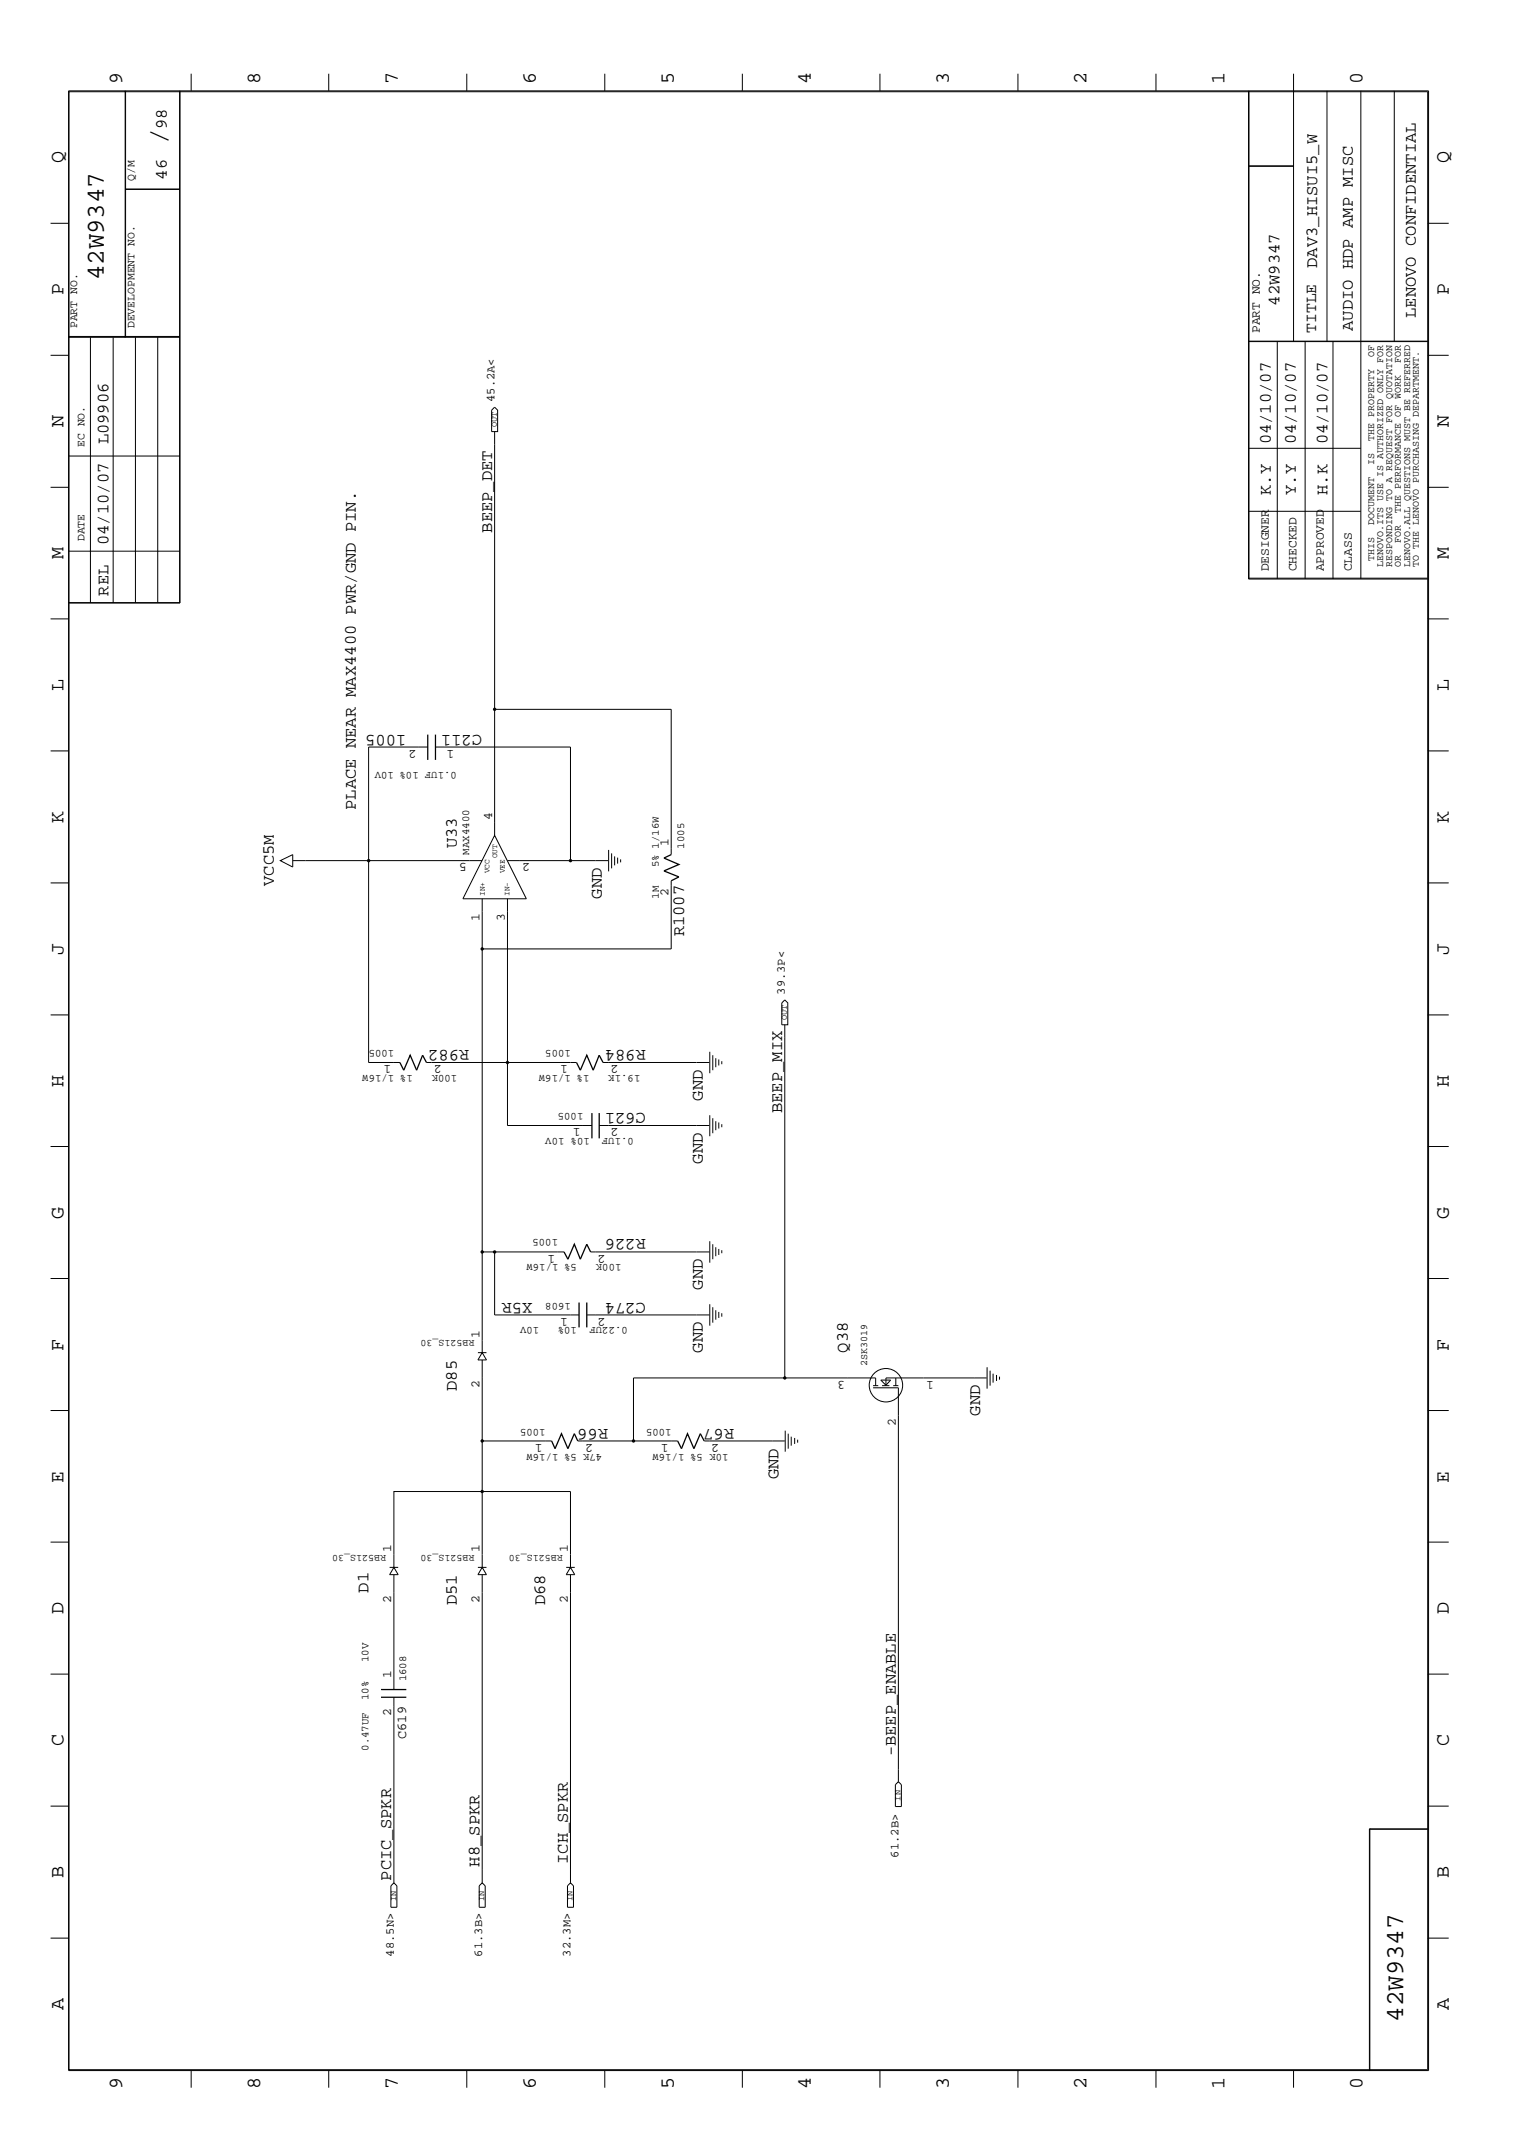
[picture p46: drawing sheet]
<svg xmlns="http://www.w3.org/2000/svg" width="300mm" height="423mm" viewBox="0 0 300 423" stroke-linecap="round" stroke-linejoin="round" font-family="sans-serif">
<defs><g id="words">
<text font-size="5.2" x="32.9" y="28.4" transform="rotate(-90 32.9 28.4)">/</text>
<g font-size="5.1">
<text x="20.5" y="55.4" transform="rotate(-90 20.5 55.4)">42W9347</text>
<text x="277.2" y="399.4" transform="rotate(-90 277.2 399.4)">42W9347</text>
</g>
<g font-size="4">
<text x="24.1" y="16.7" transform="rotate(-90 24.1 16.7)">9</text>
<text x="51.4" y="16.7" transform="rotate(-90 51.4 16.7)">8</text>
<text x="78.6" y="16.7" transform="rotate(-90 78.6 16.7)">7</text>
<text x="105.8" y="16.7" transform="rotate(-90 105.8 16.7)">6</text>
<text x="133.1" y="16.7" transform="rotate(-90 133.1 16.7)">5</text>
<text x="160.2" y="16.7" transform="rotate(-90 160.2 16.7)">4</text>
<text x="187.5" y="16.7" transform="rotate(-90 187.5 16.7)">3</text>
<text x="214.6" y="16.7" transform="rotate(-90 214.6 16.7)">2</text>
<text x="241.9" y="16.7" transform="rotate(-90 241.9 16.7)">1</text>
<text x="269.2" y="16.7" transform="rotate(-90 269.2 16.7)">0</text>
<text x="12.5" y="32.3" transform="rotate(-90 12.5 32.3)">Q</text>
<text x="286.2" y="32.3" transform="rotate(-90 286.2 32.3)">Q</text>
<text x="12.5" y="58.3" transform="rotate(-90 12.5 58.3)">P</text>
<text x="286.2" y="58.3" transform="rotate(-90 286.2 58.3)">P</text>
<text x="12.5" y="84.4" transform="rotate(-90 12.5 84.4)">N</text>
<text x="286.2" y="84.4" transform="rotate(-90 286.2 84.4)">N</text>
<text x="12.5" y="110.5" transform="rotate(-90 12.5 110.5)">M</text>
<text x="286.2" y="110.5" transform="rotate(-90 286.2 110.5)">M</text>
<text x="12.5" y="136.5" transform="rotate(-90 12.5 136.5)">L</text>
<text x="286.2" y="136.5" transform="rotate(-90 286.2 136.5)">L</text>
<text x="12.5" y="162.6" transform="rotate(-90 12.5 162.6)">K</text>
<text x="286.2" y="162.6" transform="rotate(-90 286.2 162.6)">K</text>
<text x="12.5" y="188.6" transform="rotate(-90 12.5 188.6)">J</text>
<text x="286.2" y="188.6" transform="rotate(-90 286.2 188.6)">J</text>
<text x="12.5" y="214.7" transform="rotate(-90 12.5 214.7)">H</text>
<text x="286.2" y="214.7" transform="rotate(-90 286.2 214.7)">H</text>
<text x="12.5" y="240.7" transform="rotate(-90 12.5 240.7)">G</text>
<text x="286.2" y="240.7" transform="rotate(-90 286.2 240.7)">G</text>
<text x="12.5" y="266.8" transform="rotate(-90 12.5 266.8)">F</text>
<text x="286.2" y="266.8" transform="rotate(-90 286.2 266.8)">F</text>
<text x="12.5" y="292.9" transform="rotate(-90 12.5 292.9)">E</text>
<text x="286.2" y="292.9" transform="rotate(-90 286.2 292.9)">E</text>
<text x="12.5" y="318.9" transform="rotate(-90 12.5 318.9)">D</text>
<text x="286.2" y="318.9" transform="rotate(-90 286.2 318.9)">D</text>
<text x="12.5" y="344.9" transform="rotate(-90 12.5 344.9)">C</text>
<text x="286.2" y="344.9" transform="rotate(-90 286.2 344.9)">C</text>
<text x="12.5" y="371" transform="rotate(-90 12.5 371)">B</text>
<text x="286.2" y="371" transform="rotate(-90 286.2 371)">B</text>
<text x="12.5" y="397" transform="rotate(-90 12.5 397)">A</text>
<text x="286.2" y="397" transform="rotate(-90 286.2 397)">A</text>
<text x="24.1" y="412.7" transform="rotate(-90 24.1 412.7)">9</text>
<text x="51.4" y="412.7" transform="rotate(-90 51.4 412.7)">8</text>
<text x="78.6" y="412.7" transform="rotate(-90 78.6 412.7)">7</text>
<text x="105.8" y="412.7" transform="rotate(-90 105.8 412.7)">6</text>
<text x="133.1" y="412.7" transform="rotate(-90 133.1 412.7)">5</text>
<text x="160.2" y="412.7" transform="rotate(-90 160.2 412.7)">4</text>
<text x="187.5" y="412.7" transform="rotate(-90 187.5 412.7)">3</text>
<text x="214.6" y="412.7" transform="rotate(-90 214.6 412.7)">2</text>
<text x="241.9" y="412.7" transform="rotate(-90 241.9 412.7)">1</text>
<text x="269.2" y="412.7" transform="rotate(-90 269.2 412.7)">0</text>
</g>
<g font-size="3.4">
<text x="32.9" y="25.5" transform="rotate(-90 32.9 25.5)">98</text>
<text x="32.9" y="35.5" transform="rotate(-90 32.9 35.5)">46</text>
<text x="260.2" y="52.9" transform="rotate(-90 260.2 52.9)">DAV3_HISUI5_W</text>
<text x="252.7" y="60.4" transform="rotate(-90 252.7 60.4)">42W9347</text>
<text x="267.2" y="65.4" transform="rotate(-90 267.2 65.4)">AUDIO HDP AMP MISC</text>
<text x="279.7" y="62.8" transform="rotate(-90 279.7 62.8)">LENOVO CONFIDENTIAL</text>
<text x="21.4" y="87.8" transform="rotate(-90 21.4 87.8)">L09906</text>
<text x="251" y="87.8" transform="rotate(-90 251 87.8)">04/10/07</text>
<text x="255.9" y="87.8" transform="rotate(-90 255.9 87.8)">04/10/07</text>
<text x="262.2" y="87.8" transform="rotate(-90 262.2 87.8)">04/10/07</text>
<text x="251" y="97.8" transform="rotate(-90 251 97.8)">K.Y</text>
<text x="255.9" y="97.8" transform="rotate(-90 255.9 97.8)">Y.Y</text>
<text x="262.2" y="97.8" transform="rotate(-90 262.2 97.8)">H.K</text>
<text x="21.4" y="107.7" transform="rotate(-90 21.4 107.7)">04/10/07</text>
<text x="97.2" y="105.2" transform="rotate(-90 97.2 105.2)">BEEP_DET</text>
<text x="21.4" y="117.7" transform="rotate(-90 21.4 117.7)">REL</text>
<text x="80.3" y="145.1" transform="rotate(-180 80.3 145.1)">1005</text>
<text x="95.3" y="145.1" transform="rotate(-180 95.3 145.1)">C211</text>
<text x="70.3" y="160" transform="rotate(-90 70.3 160)">PLACE NEAR MAX4400 PWR/GND PIN.</text>
<text x="90.3" y="167.6" transform="rotate(-90 90.3 167.6)">U33</text>
<text x="54.1" y="175" transform="rotate(-90 54.1 175)">VCC5M</text>
<text x="118.9" y="177.5" transform="rotate(-90 118.9 177.5)">GND</text>
<text x="135.1" y="185" transform="rotate(-90 135.1 185)">R1007</text>
<text x="92.7" y="207.4" transform="rotate(-180 92.7 207.4)">R982</text>
<text x="127.6" y="207.4" transform="rotate(-180 127.6 207.4)">R984</text>
<text x="127.6" y="219.9" transform="rotate(-180 127.6 219.9)">C621</text>
<text x="138.9" y="217.4" transform="rotate(-90 138.9 217.4)">GND</text>
<text x="154.5" y="219.9" transform="rotate(-90 154.5 219.9)">BEEP_MIX</text>
<text x="138.9" y="229.9" transform="rotate(-90 138.9 229.9)">GND</text>
<text x="127.6" y="244.8" transform="rotate(-180 127.6 244.8)">R226</text>
<text x="105.2" y="257.3" transform="rotate(-180 105.2 257.3)">X5R</text>
<text x="127.6" y="257.3" transform="rotate(-180 127.6 257.3)">C274</text>
<text x="138.9" y="254.8" transform="rotate(-90 138.9 254.8)">GND</text>
<text x="138.9" y="267.2" transform="rotate(-90 138.9 267.2)">GND</text>
<text x="167.5" y="267.2" transform="rotate(-90 167.5 267.2)">Q38</text>
<text x="90.3" y="274.7" transform="rotate(-90 90.3 274.7)">D85</text>
<text x="193.6" y="279.7" transform="rotate(-90 193.6 279.7)">GND</text>
<text x="120.1" y="282.2" transform="rotate(-180 120.1 282.2)">R66</text>
<text x="145" y="282.2" transform="rotate(-180 145 282.2)">R67</text>
<text x="153.8" y="292.2" transform="rotate(-90 153.8 292.2)">GND</text>
<text x="72.8" y="314.6" transform="rotate(-90 72.8 314.6)">D1</text>
<text x="90.3" y="317.1" transform="rotate(-90 90.3 317.1)">D51</text>
<text x="107.7" y="317.1" transform="rotate(-90 107.7 317.1)">D68</text>
<text x="177" y="347" transform="rotate(-90 177 347)">-BEEP_ENABLE</text>
<text x="77.3" y="371.5" transform="rotate(-90 77.3 371.5)">PCIC_SPKR</text>
<text x="94.7" y="368.7" transform="rotate(-90 94.7 368.7)">H8_SPKR</text>
<text x="112.2" y="368.2" transform="rotate(-90 112.2 368.2)">ICH_SPKR</text>
</g>
<text font-size="3.2" x="260" y="65.8" transform="rotate(-90 260 65.8)">TITLE</text>
<text font-size="2.7" x="80.3" y="343.5" transform="rotate(-90 80.3 343.5)">C619</text>
<g font-size="2.5">
<text x="248.8" y="65.8" transform="rotate(-90 248.8 65.8)">PART NO.</text>
<text x="250.6" y="112.9" transform="rotate(-90 250.6 112.9)">DESIGNER</text>
<text x="256.1" y="112.9" transform="rotate(-90 256.1 112.9)">CHECKED</text>
<text x="261.5" y="112.9" transform="rotate(-90 261.5 112.9)">APPROVED</text>
<text x="267" y="112.9" transform="rotate(-90 267 112.9)">CLASS</text>
<text x="82.3" y="148.1" transform="rotate(-180 82.3 148.1)">2</text>
<text x="89.7" y="148.1" transform="rotate(-180 89.7 148.1)">1</text>
<text x="97.2" y="162.1" transform="rotate(-90 97.2 162.1)">4</text>
<text x="132.1" y="167" transform="rotate(-90 132.1 167)">1</text>
<text x="92.2" y="170.5" transform="rotate(-180 92.2 170.5)">5</text>
<text x="104.7" y="170.5" transform="rotate(-180 104.7 170.5)">2</text>
<text x="132.1" y="177" transform="rotate(-90 132.1 177)">2</text>
<text x="94.7" y="182" transform="rotate(-90 94.7 182)">1</text>
<text x="99.7" y="182" transform="rotate(-90 99.7 182)">3</text>
<text x="77.3" y="210.4" transform="rotate(-180 77.3 210.4)">1</text>
<text x="87.3" y="210.4" transform="rotate(-180 87.3 210.4)">2</text>
<text x="112.2" y="210.4" transform="rotate(-180 112.2 210.4)">1</text>
<text x="122.2" y="210.4" transform="rotate(-180 122.2 210.4)">2</text>
<text x="114.6" y="222.8" transform="rotate(-180 114.6 222.8)">1</text>
<text x="122.2" y="222.8" transform="rotate(-180 122.2 222.8)">2</text>
<text x="109.6" y="247.8" transform="rotate(-180 109.6 247.8)">1</text>
<text x="119.6" y="247.8" transform="rotate(-180 119.6 247.8)">2</text>
<text x="112.2" y="260.3" transform="rotate(-180 112.2 260.3)">1</text>
<text x="119.6" y="260.3" transform="rotate(-180 119.6 260.3)">2</text>
<text x="94.7" y="264.2" transform="rotate(-90 94.7 264.2)">1</text>
<text x="94.7" y="274.2" transform="rotate(-90 94.7 274.2)">2</text>
<text x="167" y="272.7" transform="rotate(-180 167 272.7)">3</text>
<text x="184.5" y="272.7" transform="rotate(-180 184.5 272.7)">1</text>
<text x="177" y="281.7" transform="rotate(-90 177 281.7)">2</text>
<text x="107.2" y="285.2" transform="rotate(-180 107.2 285.2)">1</text>
<text x="117.2" y="285.2" transform="rotate(-180 117.2 285.2)">2</text>
<text x="132.1" y="285.2" transform="rotate(-180 132.1 285.2)">1</text>
<text x="142.1" y="285.2" transform="rotate(-180 142.1 285.2)">2</text>
<text x="77.3" y="306.6" transform="rotate(-90 77.3 306.6)">1</text>
<text x="94.7" y="306.6" transform="rotate(-90 94.7 306.6)">1</text>
<text x="112.2" y="306.6" transform="rotate(-90 112.2 306.6)">1</text>
<text x="77.3" y="316.7" transform="rotate(-90 77.3 316.7)">2</text>
<text x="94.7" y="316.7" transform="rotate(-90 94.7 316.7)">2</text>
<text x="112.2" y="316.7" transform="rotate(-90 112.2 316.7)">2</text>
<text x="77.3" y="331.6" transform="rotate(-90 77.3 331.6)">1</text>
<text x="77.3" y="339" transform="rotate(-90 77.3 339)">2</text>
</g>
<g font-size="2.4">
<text x="97.7" y="79.4" transform="rotate(-90 97.7 79.4)">45.2A&lt;</text>
<text x="155" y="196.5" transform="rotate(-90 155 196.5)">39.3P&lt;</text>
<text x="177.5" y="366.9" transform="rotate(-90 177.5 366.9)">61.2B&gt;</text>
<text x="77.8" y="386.5" transform="rotate(-90 77.8 386.5)">48.5N&gt;</text>
<text x="95.3" y="386.5" transform="rotate(-90 95.3 386.5)">61.3B&gt;</text>
<text x="112.7" y="386.5" transform="rotate(-90 112.7 386.5)">32.3M&gt;</text>
</g>
<g font-size="2.3">
<text x="26.6" y="35.7" transform="rotate(-90 26.6 35.7)">Q/M</text>
<text x="15.2" y="64.9" transform="rotate(-90 15.2 64.9)">PART NO.</text>
<text x="26.6" y="64.9" transform="rotate(-90 26.6 64.9)">DEVELOPMENT NO.</text>
<text x="16.7" y="88.3" transform="rotate(-90 16.7 88.3)">EC NO.</text>
<text x="16.7" y="106.9" transform="rotate(-90 16.7 106.9)">DATE</text>
</g>
<g font-size="2.1">
<text x="90.3" y="152.6" transform="rotate(-180 90.3 152.6)">0.1UF 10% 10V</text>
<text x="135.1" y="167.6" transform="rotate(-90 135.1 167.6)">1005</text>
<text x="92.7" y="168.8" transform="rotate(-90 92.7 168.8)">MAX4400</text>
<text x="130.1" y="171.4" transform="rotate(-90 130.1 171.4)">5% 1/16W</text>
<text x="130.1" y="177.5" transform="rotate(-90 130.1 177.5)">1M</text>
<text x="77.9" y="207.4" transform="rotate(-180 77.9 207.4)">1005</text>
<text x="112.8" y="207.4" transform="rotate(-180 112.8 207.4)">1005</text>
<text x="81.5" y="212.4" transform="rotate(-180 81.5 212.4)">1% 1/16W</text>
<text x="90.3" y="212.4" transform="rotate(-180 90.3 212.4)">100K</text>
<text x="116.4" y="212.4" transform="rotate(-180 116.4 212.4)">1% 1/16W</text>
<text x="126.5" y="212.4" transform="rotate(-180 126.5 212.4)">19.1K</text>
<text x="115.2" y="219.9" transform="rotate(-180 115.2 219.9)">1005</text>
<text x="116.5" y="224.9" transform="rotate(-180 116.5 224.9)">10% 10V</text>
<text x="125.2" y="224.9" transform="rotate(-180 125.2 224.9)">0.1UF</text>
<text x="110.2" y="244.8" transform="rotate(-180 110.2 244.8)">1005</text>
<text x="114" y="249.8" transform="rotate(-180 114 249.8)">5% 1/16W</text>
<text x="122.8" y="249.8" transform="rotate(-180 122.8 249.8)">100K</text>
<text x="112.8" y="257.3" transform="rotate(-180 112.8 257.3)">1608</text>
<text x="106.5" y="262.2" transform="rotate(-180 106.5 262.2)">10V</text>
<text x="114" y="262.2" transform="rotate(-180 114 262.2)">10%</text>
<text x="124" y="262.2" transform="rotate(-180 124 262.2)">0.22UF</text>
<text x="107.8" y="282.2" transform="rotate(-180 107.8 282.2)">1005</text>
<text x="119" y="287.2" transform="rotate(-180 119 287.2)">47K 5% 1/16W</text>
<text x="132.7" y="282.2" transform="rotate(-180 132.7 282.2)">1005</text>
<text x="143.9" y="287.2" transform="rotate(-180 143.9 287.2)">10K 5% 1/16W</text>
<text x="72.8" y="328.3" transform="rotate(-90 72.8 328.3)">10V</text>
<text x="72.8" y="335.9" transform="rotate(-90 72.8 335.9)">10%</text>
<text x="80.3" y="332.1" transform="rotate(-90 80.3 332.1)">1608</text>
<text x="72.8" y="345.9" transform="rotate(-90 72.8 345.9)">0.47UF</text>
</g>
<g font-size="2">
<text x="271.4" y="70.4" transform="rotate(-90 271.4 70.4)">OF</text>
<text x="276.7" y="71.6" transform="rotate(-90 276.7 71.6)">FOR</text>
<text x="271.4" y="87" transform="rotate(-90 271.4 87)">THE PROPERTY</text>
<text x="271.4" y="91.8" transform="rotate(-90 271.4 91.8)">IS</text>
<text x="276.7" y="101.3" transform="rotate(-90 276.7 101.3)">THE PERFORMANCE OF WORK</text>
<text x="271.4" y="103.6" transform="rotate(-90 271.4 103.6)">DOCUMENT</text>
<text x="276.7" y="107.2" transform="rotate(-90 276.7 107.2)">FOR</text>
<text x="271.4" y="110.7" transform="rotate(-90 271.4 110.7)">THIS</text>
<text x="273.2" y="111.9" transform="rotate(-90 273.2 111.9)">LENOVO.ITS USE IS AUTHORIZED ONLY FOR</text>
<text x="275" y="111.9" transform="rotate(-90 275 111.9)">RESPONDING TO A REQUEST FOR QUOTATION</text>
<text x="276.7" y="111.9" transform="rotate(-90 276.7 111.9)">OR</text>
<text x="278.6" y="111.9" transform="rotate(-90 278.6 111.9)">LENOVO.ALL QUESTIONS MUST BE REFERRED</text>
<text x="280.2" y="111.9" transform="rotate(-90 280.2 111.9)">TO THE LENOVO PURCHASING DEPARTMENT.</text>
<text x="93.7" y="264.8" transform="rotate(-180 93.7 264.8)">RB521S_30</text>
<text x="171.3" y="269.8" transform="rotate(-90 171.3 269.8)">2SK3019</text>
<text x="76.3" y="307.1" transform="rotate(-180 76.3 307.1)">RB521S_30</text>
<text x="93.7" y="307.1" transform="rotate(-180 93.7 307.1)">RB521S_30</text>
<text x="111.2" y="307.1" transform="rotate(-180 111.2 307.1)">RB521S_30</text>
</g>
<g font-size="1.7">
<text x="98.1" y="84.3" transform="rotate(-90 98.1 84.3)">OUT</text>
<text x="155.4" y="201.5" transform="rotate(-90 155.4 201.5)">OUT</text>
<text x="177.9" y="355.7" transform="rotate(-90 177.9 355.7)">IN</text>
<text x="78.2" y="375.6" transform="rotate(-90 78.2 375.6)">IN</text>
<text x="95.7" y="375.6" transform="rotate(-90 95.7 375.6)">IN</text>
<text x="113.1" y="375.6" transform="rotate(-90 113.1 375.6)">IN</text>
</g>
<g font-size="1.6">
<text x="96.7" y="172.6" transform="rotate(-90 96.7 172.6)">VCC</text>
<text x="98.2" y="169.6" transform="rotate(-90 98.2 169.6)">OUT</text>
<text x="99.7" y="172.6" transform="rotate(-90 99.7 172.6)">VEE</text>
<text x="95.8" y="177" transform="rotate(-90 95.8 177)">IN+</text>
<text x="100.7" y="177" transform="rotate(-90 100.7 177)">IN-</text>
</g>
</g></defs>
<g fill="none" stroke="#000" stroke-width=".2">
<path d="M13.5 17.9h268.7v391.1h-268.7zM13.6 18.1h268.4v390.8h-268.4zM24.7 17.9v48.7M24.8 17.9v48.7M35.5 17.9v101.2M35.6 17.9v101.2h-22.1M37.8 14.6v3.3M64.9 14.6v3.3M92.2 14.6v3.3M119.5 14.6v3.3M146.6 14.6v3.3M173.8 14.6v3.3"/>
<path d="M201.1 14.6v3.3M228.3 14.6v3.3M246.6 17.9v96.5h35.4M246.7 17.9v96.5M255.5 14.6v52.9M262.1 17.9v49.6M268.8 17.9v96.5M275.4 17.9v49.6M24.8 37.4h10.8M24.8 37.3h10.8M246.6 32.9h8.9M246.6 32.8h8.9"/>
<path d="M10 44.1h3.5M282 44.1h4.2M10 70.2h3.5M13.5 66.6h22.1M13.5 66.5h22.1M17.9 66.6v52.5M22.4 66.6v52.5M26.8 66.6v52.5M31.2 66.6v52.4M246.6 67.5h35.4M246.6 67.4h35.4M252.3 67.5v46.9"/>
<path d="M257.8 67.5v46.9M263.3 67.5v46.9M282 70.2h4.2M10 96.3h3.5M13.5 90.1h22.1M97.1 81l.6-.6 .6 .6v4.3h-1.2zM97.7 85.3v54.8M246.6 88.6h22.2M282 96.3h4.2M13.5 119h22.1M13.5 108.9h22.1M246.6 114.2h35.4"/>
<path d="M246.6 101h22.2M10 122.3h3.5M282 122.3h4.2M10 148.3h3.5M84.5 147.6h-11.7v62.3h6.2M86 147.6h26.7v22.4h7.4M282 148.3h4.2M10 174.4h3.5M55.4 170l2.4-1.2v2.5zM57.8 170h37.5M95.3 177.5v69.8M97.7 165l6.3 12.5h-12.6z"/>
<path d="M97.7 165v-24.9h34.9v28.7M100.2 170h12.5M100.2 177.5v44.8h16.7M120.2 167.9v4.2M120.8 168.6v2.9M121.4 169.2v1.7M122 169.4v1.2M122.6 169.8v.5M132.6 174v13.5h-37.3M282 174.4h4.2M154.4 198.1l.6-.6 .6 .6v4.3h-1.2zM10 200.5h3.5"/>
<path d="M84.2 209.9h29.7M119.1 209.9h21M140.2 207.8v4.2M140.8 208.4v3M141.4 209v1.8M142 209.3v1.2M142.6 209.6v.6M155 202.4v69.8M282 200.5h4.2M10 226.5h3.5M118.4 222.3h21.7M140.2 220.3v4.2"/>
<path d="M140.8 220.9v3M141.4 221.5v1.8M142 221.7v1.2M142.6 222.1v.6M282 226.5h4.2M10 252.6h3.5M95.3 247.3h16.1M95.3 247.3v19.9M97.7 247.3v12.5h16.7M115.9 259.8h24.2M116.7 247.3h23.4M140.2 245.2v4.2"/>
<path d="M140.2 257.6v4.3M140.8 245.8v3M140.8 258.2v3.1M141.4 246.4v1.8M141.4 258.8v1.9M142 246.7v1.2M142 259.2v1.1M142.6 247v.6M142.6 259.4v.7M282 252.6h4.2M10 278.6h3.5M94.4 267.2h1.7"/>
<path d="M95.3 267.2l.8 1.4h-1.7zM95.3 268.6v16M172.5 273.7h1M172.5 274.2h5v77.8M173 273.7v-1.5h-47.9v12.4M174 272.6h1.9l-.9 1zM174.2 273.7h1.5M176.4 273.7h1.1M177 272.2v1.5M194.9 272.2h-19.9v1.4M195 270.1v4.2M195.6 270.8v2.9"/>
<path d="M196.2 271.4v1.7M196.9 271.6v1.2M197.4 271.9v.6M282 278.6h4.2M95.3 294.6h-17.5v15M95.3 294.6v15M95.3 294.6h17.4v15M109 284.6h-13.7v10M114.1 284.6h19.8M139.1 284.6h15.9M155.1 282.6v4.2M155.7 283.2v3"/>
<path d="M156.3 283.8v1.8M157 284.1v1.1M157.6 284.4v.6M10 304.6h3.5M77 309.6h1.7M77.8 309.6l.9 1.5h-1.7zM77.8 311.1v22.7M94.4 309.6h1.7M95.3 309.6l.8 1.5h-1.7zM95.3 311.1v60.8M111.8 309.6h1.7M112.7 309.6l.8 1.5h-1.7z"/>
<path d="M112.7 311.1v60.8M282 304.6h4.2M10 330.7h3.5M77.8 335.3v36.6M282 330.7h4.2M10 356.8h3.5M177.5 352l.6 .6v4.3h-1.2v-4.3zM282 356.8h4.2M77.8 371.9l.6 .6v4.3h-1.2v-4.3zM94.7 372.5l.6-.6 .5 .6v4.3h-1.1zM112.7 371.9l.6 .6v4.3h-1.2v-4.3zM270.5 361.4h11.5"/>
<path d="M270.6 361.3v47.7M282 361.3h-11.5v47.7M10 382.9h3.5M282 382.9h4.2M37.8 409v3.4M64.9 409v3.4M92.2 409v3.4M119.5 409v3.4M146.6 409v3.4M173.8 409v3.4M201.1 409v3.4M228.3 409v3.4"/>
<path d="M255.5 409v3.4"/>
<circle cx="175" cy="273.6" r="3.3"/>
</g>
<g fill="none" stroke="#000" stroke-width=".25">
<path d="M84.5 145.1v5M86 145.1v5M132.6 168.8l-1.5 .7 3 1.3-3 1.2 3 1.2-1.5 .8M79 209.9l.8 1.5 1.2-3 1.3 3 1.2-3 .7 1.5M113.9 209.9l.7 1.5 1.3-3 1.3 3 1.2-3 .7 1.5M116.9 219.9v5M118.4 219.9v5M111.4 247.3l.8 1.5 1.3-3 1.1 3 1.3-3 .8 1.5M114.4 257.3v4.9M115.9 257.3v4.9M109 284.6l.6 1.6 1.3-3 1.3 3 1.3-3 .6 1.4M133.9 284.6l.7 1.6 1.2-3 1.3 3 1.2-3 .8 1.4"/>
<path d="M75.3 333.8h5M75.3 335.3h5"/>
</g>
<g fill="#000">
<circle cx="97.7" cy="140.1" r=".34"/>
<circle cx="72.8" cy="170" r=".34"/>
<circle cx="112.7" cy="170" r=".34"/>
<circle cx="95.2" cy="187.5" r=".34"/>
<circle cx="100.2" cy="209.9" r=".34"/>
<circle cx="95.2" cy="247.3" r=".34"/>
<circle cx="97.7" cy="247.3" r=".34"/>
<circle cx="155" cy="272.2" r=".34"/>
<circle cx="95.2" cy="294.6" r=".34"/>
<circle cx="95.2" cy="284.6" r=".34"/>
<circle cx="125.1" cy="284.6" r=".34"/>
</g>
<use href="#words"/>
</svg>
